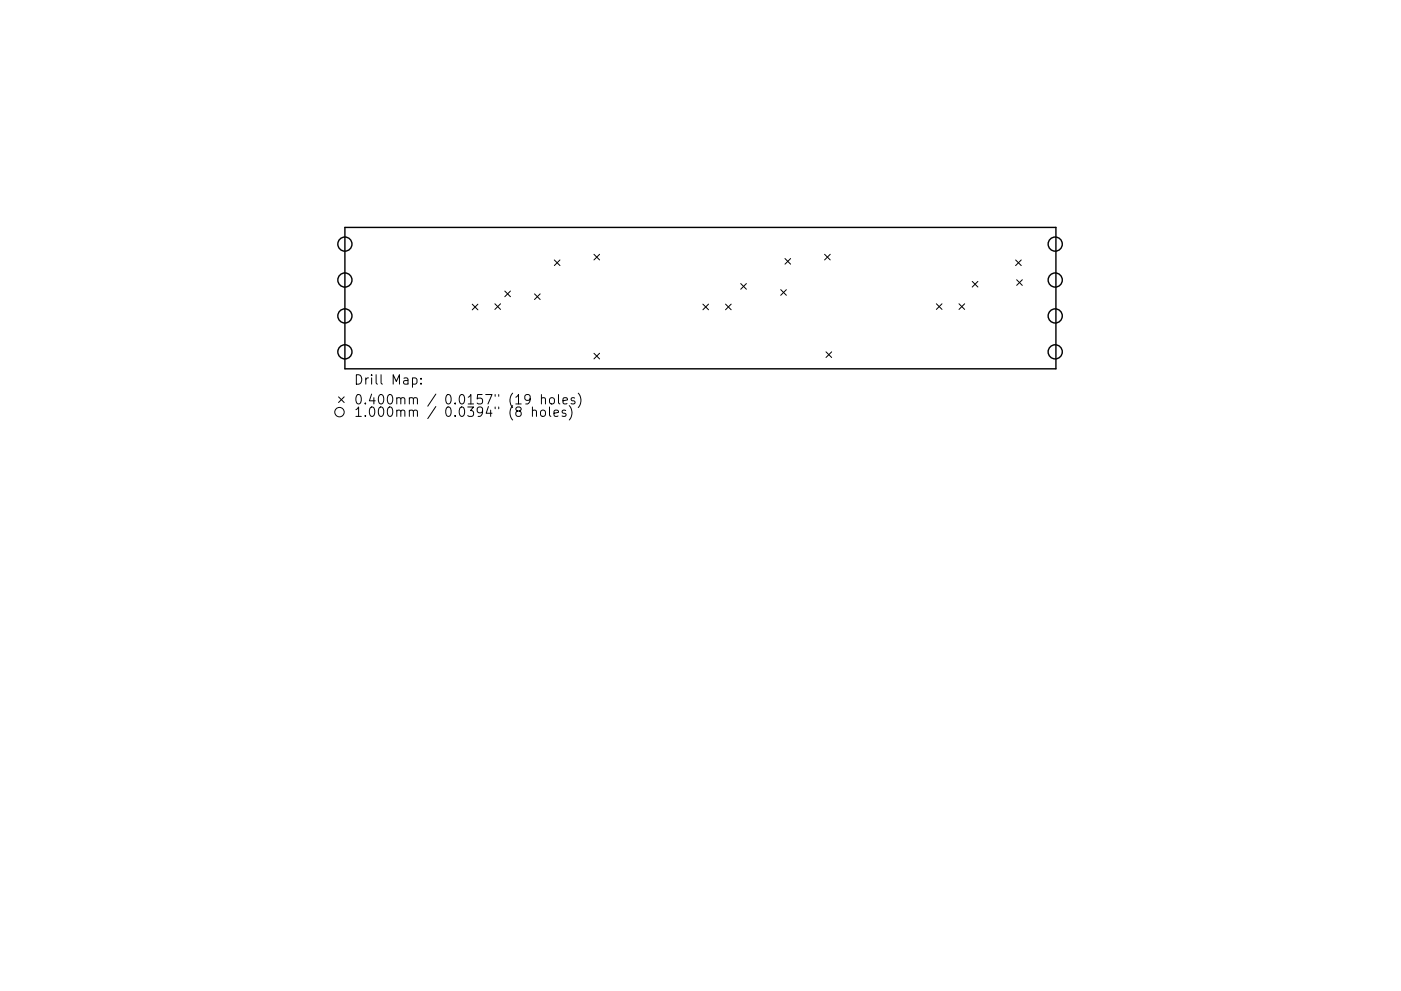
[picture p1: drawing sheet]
<svg xmlns="http://www.w3.org/2000/svg" width="297mm" height="210mm" viewBox="0 0 297 210" stroke-linecap="round" stroke-linejoin="round" font-family="sans-serif">
<defs><g id="words">
<g font-size="2.8">
<text x="75" y="81.6">Drill Map:</text>
<text x="75" y="85.8">0.400mm / 0.0157&quot; (19 holes)</text>
<text x="75" y="88.4">1.000mm / 0.0394&quot; (8 holes)</text>
</g>
</g></defs>
<g fill="none" stroke="#000" stroke-width=".3">
<path d="M73.1 48.3h150.8v30h-150.8z"/>
<circle cx="73.1" cy="59.4" r="1.5"/>
<circle cx="73.1" cy="51.8" r="1.5"/>
<circle cx="223.7" cy="51.8" r="1.5"/>
<circle cx="223.7" cy="59.4" r="1.5"/>
<circle cx="73.1" cy="74.7" r="1.5"/>
<circle cx="73.1" cy="67" r="1.5"/>
<circle cx="223.7" cy="67" r="1.5"/>
<circle cx="223.7" cy="74.7" r="1.5"/>
</g>
<g fill="none" stroke="#000" stroke-width=".21">
<path d="M117.5 55.2l1.2 1.2M118.7 55.2l-1.2 1.2M125.9 54l1.2 1.2M127.1 54l-1.2 1.2M166.4 54.9l1.2 1.2M167.6 54.9l-1.2 1.2M174.8 54l1.2 1.2M176 54l-1.2 1.2M206.1 59.7l1.2 1.2M207.3 59.7l-1.2 1.2M215.3 55.2l1.2 1.2M215.6 59.4l1.2 1.2"/>
<path d="M216.5 55.2l-1.2 1.2M216.8 59.4l-1.2 1.2M100.1 64.5l1.2 1.2M101.3 64.5l-1.2 1.2M104.9 64.5l1.2 1.2M106.1 64.5l-1.2 1.2M107 61.8l1.2 1.2M108.2 61.8l-1.2 1.2M113.3 62.4l1.2 1.2M114.5 62.4l-1.2 1.2M125.9 75l1.2 1.2M127.1 75l-1.2 1.2"/>
<path d="M149 64.5l1.2 1.2M150.2 64.5l-1.2 1.2M153.8 64.5l1.2 1.2M155 64.5l-1.2 1.2M157 60.2l1.2 1.2M158.2 60.2l-1.2 1.2M165.5 61.5l1.2 1.2M166.7 61.5l-1.2 1.2M175.1 74.7l1.2 1.2M176.3 74.7l-1.2 1.2M198.5 64.5l1.2 1.2M199.7 64.5l-1.2 1.2"/>
<path d="M203.3 64.5l1.2 1.2M204.5 64.5l-1.2 1.2M71.8 84.2l1.2 1.2M73 84.2l-1.2 1.2M87.5 80.3l.5-.1 .4 .4v.5l-.2 .3h-.7M89.3 81.3v.2M89.3 80.3v.2M112.4 84.6l-.4 .3h-.4l-.3-.3v-.5l.2-.3 .5-.1 .3 .2a1.32 1.32 0 0 1-.5 1.8h-.3M112.9 87.2a.5 .5 0 0 1 .8 .1v1M112.9 86.3v2M114.7 87.2l.1-.1a.54 .54 0 0 1 .8 .3v.8a.54 .54 0 0 1-.6 .2 .54 .54 0 0 1-.4-.4zM114.8 84.6l.3-.2 .5 .1v1.2"/>
<path d="M114.8 83.7v2M116.5 86.3v1.8l.3 .2M116.6 84.6l.1-.1a.54 .54 0 0 1 .9 .3l-.1 .7a.54 .54 0 0 1-.6 .2 .54 .54 0 0 1-.4-.4zM117.5 87.7l.9-.2-.1-.4-.6-.1-.2 .3 .1 .9h.7M118.4 83.7v1.7l.3 .3M119.4 85l.9-.2-.1-.3-.6-.1-.2 .3 .1 .9h.7M119.9 87.1l-.4-.1-.3 .3 .1 .3 .6 .2v.4h-.7M120.7 86.1a2.29 2.29 0 0 1 0 3M121.8 84.5l-.4-.1-.3 .3 .1 .2 .6 .2v.5h-.7M122.6 83.4a2.29 2.29 0 0 1 0 3.1"/>
<circle cx="72" cy="87.4" r="1"/>
</g>
<use href="#words"/>
</svg>
